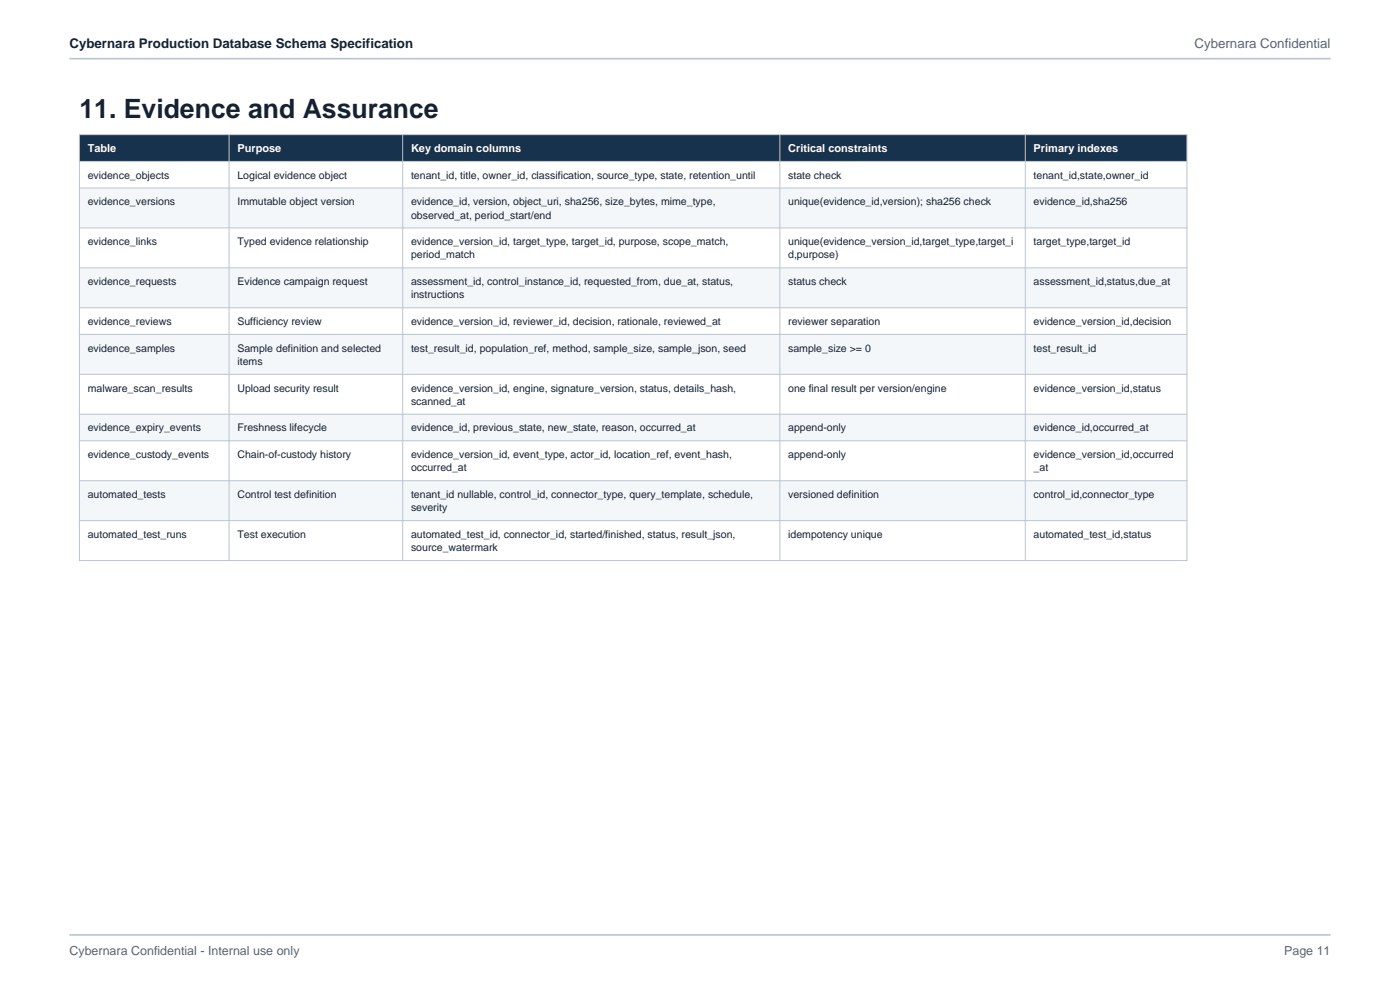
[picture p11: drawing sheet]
<svg xmlns="http://www.w3.org/2000/svg" width="297mm" height="210mm" viewBox="0 0 297 210" stroke-linecap="round" stroke-linejoin="round" font-family="sans-serif">
<defs><g id="words">
<text font-size="5.6" fill="#162231" x="16.8" y="25">11. Evidence and Assurance</text>
<text font-size="2.8" fill="#162231" x="14.7" y="10.2">Cybernara Production Database Schema Specification</text>
<text font-size="2.8" fill="#526579" x="253.4" y="10.2">Cybernara Confidential</text>
<g font-size="2.6" fill="#526579">
<text x="14.7" y="202.6">Cybernara Confidential - Internal use only</text>
<text x="272.4" y="202.6">Page 11</text>
</g>
<g font-size="2.3" fill="#fff">
<text x="18.6" y="32.3">Table</text>
<text x="50.4" y="32.3">Purpose</text>
<text x="87.2" y="32.3">Key domain columns</text>
<text x="167.2" y="32.3">Critical constraints</text>
<text x="219.3" y="32.3">Primary indexes</text>
</g>
<g font-size="2.2" fill="#162231">
<text x="18.6" y="37.9">evidence_objects</text>
<text x="50.4" y="37.9">Logical evidence object</text>
<text x="87.2" y="37.9">tenant_id, title, owner_id, classification, source_type, state, retention_until</text>
<text x="167.2" y="37.9">state check</text>
<text x="219.3" y="37.9">tenant_id,state,owner_id</text>
<text x="18.6" y="43.5">evidence_versions</text>
<text x="50.4" y="43.5">Immutable object version</text>
<text x="87.2" y="43.5">evidence_id, version, object_uri, sha256, size_bytes, mime_type,</text>
<text x="87.2" y="46.4">observed_at, period_start/end</text>
<text x="167.2" y="43.5">unique(evidence_id,version); sha256 check</text>
<text x="219.3" y="43.5">evidence_id,sha256</text>
<text x="18.6" y="52">evidence_links</text>
<text x="50.4" y="52">Typed evidence relationship</text>
<text x="87.2" y="52">evidence_version_id, target_type, target_id, purpose, scope_match,</text>
<text x="167.2" y="52">unique(evidence_version_id,target_type,target_i</text>
<text x="219.3" y="52">target_type,target_id</text>
<text x="87.2" y="54.8">period_match</text>
<text x="167.2" y="54.8">d,purpose)</text>
<text x="18.6" y="60.5">evidence_requests</text>
<text x="50.4" y="60.5">Evidence campaign request</text>
<text x="87.2" y="60.5">assessment_id, control_instance_id, requested_from, due_at, status,</text>
<text x="87.2" y="63.3">instructions</text>
<text x="167.2" y="60.5">status check</text>
<text x="219.3" y="60.5">assessment_id,status,due_at</text>
<text x="18.6" y="68.9">evidence_reviews</text>
<text x="50.4" y="68.9">Sufficiency review</text>
<text x="87.2" y="68.9">evidence_version_id, reviewer_id, decision, rationale, reviewed_at</text>
<text x="167.2" y="68.9">reviewer separation</text>
<text x="219.3" y="68.9">evidence_version_id,decision</text>
<text x="18.6" y="74.6">evidence_samples</text>
<text x="50.4" y="74.6">Sample definition and selected</text>
<text x="50.4" y="77.4">items</text>
<text x="87.2" y="74.6">test_result_id, population_ref, method, sample_size, sample_json, seed</text>
<text x="167.2" y="74.6">sample_size &gt;= 0</text>
<text x="219.3" y="74.6">test_result_id</text>
<text x="18.6" y="83">malware_scan_results</text>
<text x="50.4" y="83">Upload security result</text>
<text x="87.2" y="83">evidence_version_id, engine, signature_version, status, details_hash,</text>
<text x="167.2" y="83">one final result per version/engine</text>
<text x="219.3" y="83">evidence_version_id,status</text>
<text x="87.2" y="85.9">scanned_at</text>
<text x="18.6" y="91.5">evidence_expiry_events</text>
<text x="50.4" y="91.5">Freshness lifecycle</text>
<text x="87.2" y="91.5">evidence_id, previous_state, new_state, reason, occurred_at</text>
<text x="167.2" y="91.5">append-only</text>
<text x="219.3" y="91.5">evidence_id,occurred_at</text>
<text x="18.6" y="97.2">evidence_custody_events</text>
<text x="50.4" y="97.2">Chain-of-custody history</text>
<text x="87.2" y="97.2">evidence_version_id, event_type, actor_id, location_ref, event_hash,</text>
<text x="87.2" y="100">occurred_at</text>
<text x="167.2" y="97.2">append-only</text>
<text x="219.3" y="97.2">evidence_version_id,occurred</text>
<text x="219.3" y="100">_at</text>
<text x="18.6" y="105.6">automated_tests</text>
<text x="50.4" y="105.6">Control test definition</text>
<text x="87.2" y="105.6">tenant_id nullable, control_id, connector_type, query_template, schedule,</text>
<text x="167.2" y="105.6">versioned definition</text>
<text x="219.3" y="105.6">control_id,connector_type</text>
<text x="87.2" y="108.4">severity</text>
<text x="18.6" y="114.1">automated_test_runs</text>
<text x="50.4" y="114.1">Test execution</text>
<text x="87.2" y="114.1">automated_test_id, connector_id, started/finished, status, result_json,</text>
<text x="87.2" y="116.9">source_watermark</text>
<text x="167.2" y="114.1">idempotency unique</text>
<text x="219.3" y="114.1">automated_test_id,status</text>
</g>
</g></defs>
<path d="M14.7 12.4h267.6M14.7 198.3h267.6" fill="none" stroke="#b8c5d1" stroke-width=".35"/>
<path d="M16.8 28.6h235v5.6h-235z" fill-rule="evenodd" fill="#17324d"/>
<path d="M16.8 34.2h235v5.7h-235z" fill-rule="evenodd" fill="#fff"/>
<path d="M16.8 39.9h235v8.5h-235z" fill-rule="evenodd" fill="#f4f7fa"/>
<path d="M16.8 48.4h235v8.4h-235z" fill-rule="evenodd" fill="#fff"/>
<path d="M16.8 56.8h235v8.5h-235z" fill-rule="evenodd" fill="#f4f7fa"/>
<path d="M16.8 65.3h235v5.6h-235z" fill-rule="evenodd" fill="#fff"/>
<path d="M16.8 70.9h235v8.5h-235z" fill-rule="evenodd" fill="#f4f7fa"/>
<path d="M16.8 79.4h235v8.5h-235z" fill-rule="evenodd" fill="#fff"/>
<path d="M16.8 87.9h235v5.6h-235z" fill-rule="evenodd" fill="#f4f7fa"/>
<path d="M16.8 93.5h235v8.5h-235z" fill-rule="evenodd" fill="#fff"/>
<path d="M16.8 102h235v8.4h-235z" fill-rule="evenodd" fill="#f4f7fa"/>
<path d="M16.8 110.4h235v8.5h-235z" fill-rule="evenodd" fill="#fff"/>
<g fill="none" stroke="#b8c5d1" stroke-width=".21">
<path d="M16.8 28.6h235v90.3h-235zM16.8 34.2h235M16.8 39.9h235M48.6 28.6v90.3M85.4 28.6v90.3M165.4 28.6v90.3M217.5 28.6v90.3M16.8 48.4h235M16.8 56.8h235M16.8 65.3h235M16.8 70.9h235M16.8 79.4h235"/>
<path d="M16.8 87.9h235M16.8 93.5h235M16.8 102h235M16.8 110.4h235"/>
</g>
<use href="#words"/>
</svg>
